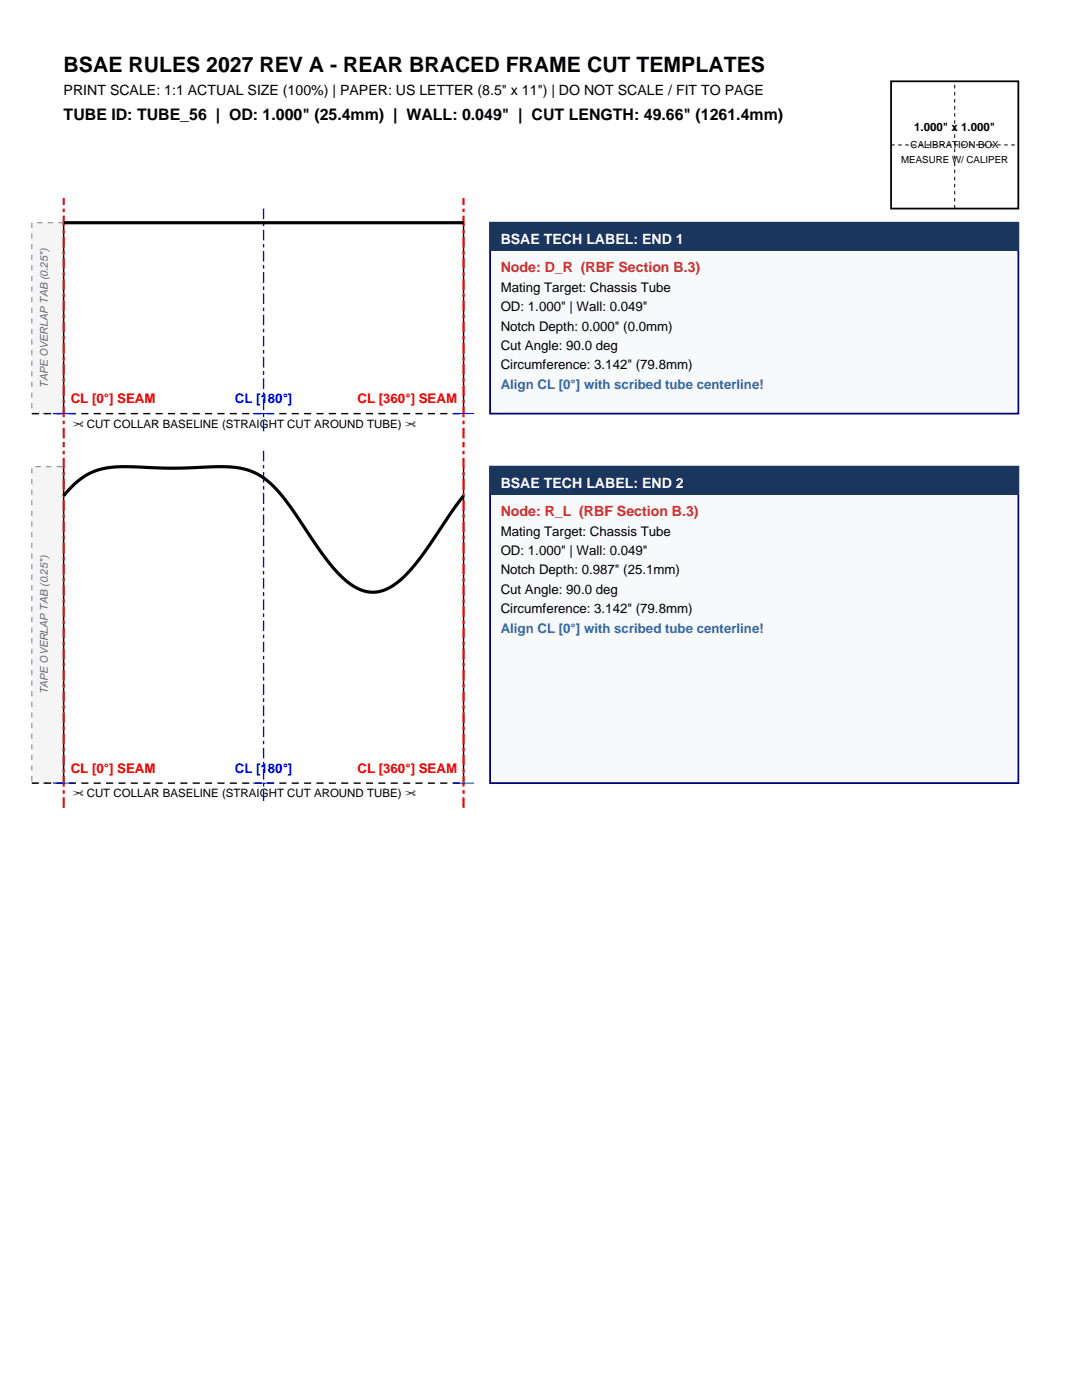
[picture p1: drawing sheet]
<svg xmlns="http://www.w3.org/2000/svg" width="216mm" height="279mm" viewBox="0 0 216 279" stroke-linecap="round" stroke-linejoin="round" font-family="sans-serif">
<defs><g id="words">
<text font-size="4.2" x="12.7" y="14.5">BSAE RULES 2027 REV A - REAR BRACED FRAME CUT TEMPLATES</text>
<text font-size="3.2" x="12.7" y="24">TUBE ID: TUBE_56 | OD: 1.000&quot; (25.4mm) | WALL: 0.049&quot; | CUT LENGTH: 49.66&quot; (1261.4mm)</text>
<text font-size="2.8" x="12.7" y="19.1">PRINT SCALE: 1:1 ACTUAL SIZE (100%) | PAPER: US LETTER (8.5&quot; x 11&quot;) | DO NOT SCALE / FIT TO PAGE</text>
<g font-size="2.8" fill="#fff">
<text x="99.9" y="48.7">BSAE TECH LABEL: END 1</text>
<text x="99.9" y="97.4">BSAE TECH LABEL: END 2</text>
</g>
<g font-size="2.8" fill="#c53030">
<text x="99.9" y="54.3">Node: D_R (RBF Section B.3)</text>
<text x="99.9" y="103">Node: R_L (RBF Section B.3)</text>
</g>
<g font-size="2.6">
<text x="99.9" y="58.2">Mating Target: Chassis Tube</text>
<text x="99.9" y="62.1">OD: 1.000&quot; | Wall: 0.049&quot;</text>
<text x="99.9" y="66">Notch Depth: 0.000&quot; (0.0mm)</text>
<text x="99.9" y="69.8">Cut Angle: 90.0 deg</text>
<text x="99.9" y="73.7">Circumference: 3.142&quot; (79.8mm)</text>
<text x="99.9" y="106.9">Mating Target: Chassis Tube</text>
<text x="99.9" y="110.8">OD: 1.000&quot; | Wall: 0.049&quot;</text>
<text x="99.9" y="114.7">Notch Depth: 0.987&quot; (25.1mm)</text>
<text x="99.9" y="118.5">Cut Angle: 90.0 deg</text>
<text x="99.9" y="122.4">Circumference: 3.142&quot; (79.8mm)</text>
</g>
<g font-size="2.6" fill="#2b6cb0">
<text x="99.9" y="77.6">Align CL [0°] with scribed tube centerline!</text>
<text x="99.9" y="126.3">Align CL [0°] with scribed tube centerline!</text>
</g>
<g font-size="2.6" fill="#f00">
<text x="14.1" y="80.4">CL [0°] SEAM</text>
<text x="71.3" y="80.4">CL [360°] SEAM</text>
<text x="14.1" y="154.2">CL [0°] SEAM</text>
<text x="71.3" y="154.2">CL [360°] SEAM</text>
</g>
<g font-size="2.6" fill="#00f">
<text x="46.9" y="80.4">CL [180°]</text>
<text x="46.9" y="154.2">CL [180°]</text>
</g>
<g font-size="2.3">
<text x="182.4" y="26.1">1.000&quot; x 1.000&quot;</text>
<text x="14.5" y="85.4">✂ CUT COLLAR BASELINE (STRAIGHT CUT AROUND TUBE) ✂</text>
<text x="14.5" y="159.1">✂ CUT COLLAR BASELINE (STRAIGHT CUT AROUND TUBE) ✂</text>
</g>
<g font-size="2.1" fill="#696969">
<text x="9.5" y="77.3" transform="rotate(-90 9.5 77.3)">TAPE OVERLAP TAB (0.25&quot;)</text>
<text x="9.5" y="138.6" transform="rotate(-90 9.5 138.6)">TAPE OVERLAP TAB (0.25&quot;)</text>
</g>
<g font-size="1.9">
<text x="181.7" y="29.6">CALIBRATION BOX</text>
<text x="179.8" y="32.5">MEASURE W/ CALIPER</text>
</g>
</g></defs>
<path d="M177.8 16.2h25.4v25.4h-25.4z" fill="none" stroke="#000" stroke-width=".35"/>
<path d="M177.8 28.9h25.4M190.5 41.6v-25.4" fill="none" stroke="#000" stroke-width=".2" stroke-dasharray=".7 .7" stroke-linecap="butt"/>
<path d="M6.3 44.4h6.4v38.1h-6.4z" fill-rule="evenodd" fill="#f5f5f5" stroke="#808080" stroke-width=".2" stroke-dasharray="1.1 1.1" stroke-linecap="butt"/>
<path d="M6.3 82.5h86.2" fill="none" stroke="#000" stroke-width=".28" stroke-dasharray="1.4 1.1" stroke-linecap="butt"/>
<path d="M12.7 44.4v38.1M92.5 44.4v38.1" fill="none" stroke="#000" stroke-width=".28"/>
<path d="M12.7 87.5v-48M92.5 87.5v-48" fill="none" stroke="#f00" stroke-width=".42" stroke-dasharray="2.1 .7 .7 .7" stroke-linecap="butt"/>
<path d="M52.6 86.1v-45.2" fill="none" stroke="#00f" stroke-width=".28" stroke-dasharray="2.1 .7 .7 .7" stroke-linecap="butt"/>
<path d="M10.6 82.5h4.2M50.5 82.5h4.2M90.4 82.5h4.2" fill="none" stroke="#00f" stroke-width=".21"/>
<path d="M12.7 44.4h79.8" fill="none" stroke="#000" stroke-width=".63" stroke-linecap="butt"/>
<path d="M97.8 44.4h105.4v38.1h-105.4z" fill-rule="evenodd" fill="#f8f9fa" stroke="#000080" stroke-width=".35"/>
<path d="M97.8 44.4h105.4v5.7h-105.4z" fill-rule="evenodd" fill="#1a365d"/>
<path d="M6.3 93.1h6.4v63.2h-6.4z" fill-rule="evenodd" fill="#f5f5f5" stroke="#808080" stroke-width=".2" stroke-dasharray="1.1 1.1" stroke-linecap="butt"/>
<path d="M6.3 156.3h86.2" fill="none" stroke="#000" stroke-width=".28" stroke-dasharray="1.4 1.1" stroke-linecap="butt"/>
<path d="M12.7 93.1v63.2M92.5 93.1v63.2" fill="none" stroke="#000" stroke-width=".28"/>
<path d="M12.7 161.2v-73M92.5 161.2v-73" fill="none" stroke="#f00" stroke-width=".42" stroke-dasharray="2.1 .7 .7 .7" stroke-linecap="butt"/>
<path d="M52.6 159.8v-70.2" fill="none" stroke="#00f" stroke-width=".28" stroke-dasharray="2.1 .7 .7 .7" stroke-linecap="butt"/>
<path d="M10.6 156.3h4.2M50.5 156.3h4.2M90.4 156.3h4.2" fill="none" stroke="#00f" stroke-width=".21"/>
<path d="M12.7 99a13.1 13.1 0 0 1 9.6-5.7l3.3-.2 9.3 .3 9.4-.3 3.5 .3a13.3 13.3 0 0 1 8.5 5.5l2.2 3 5.3 8 2.7 3.4a12.2 12.2 0 0 0 7.1 4.8 8.7 8.7 0 0 0 7.1-3.1l1.8-1.9 1.8-2.3 6-8.9 2.2-2.9" fill="none" stroke="#000" stroke-width=".63" stroke-linecap="butt"/>
<path d="M97.8 93.1h105.4v63.2h-105.4z" fill-rule="evenodd" fill="#f8f9fa" stroke="#000080" stroke-width=".35"/>
<path d="M97.8 93.1h105.4v5.7h-105.4z" fill-rule="evenodd" fill="#1a365d"/>
<use href="#words"/>
</svg>
